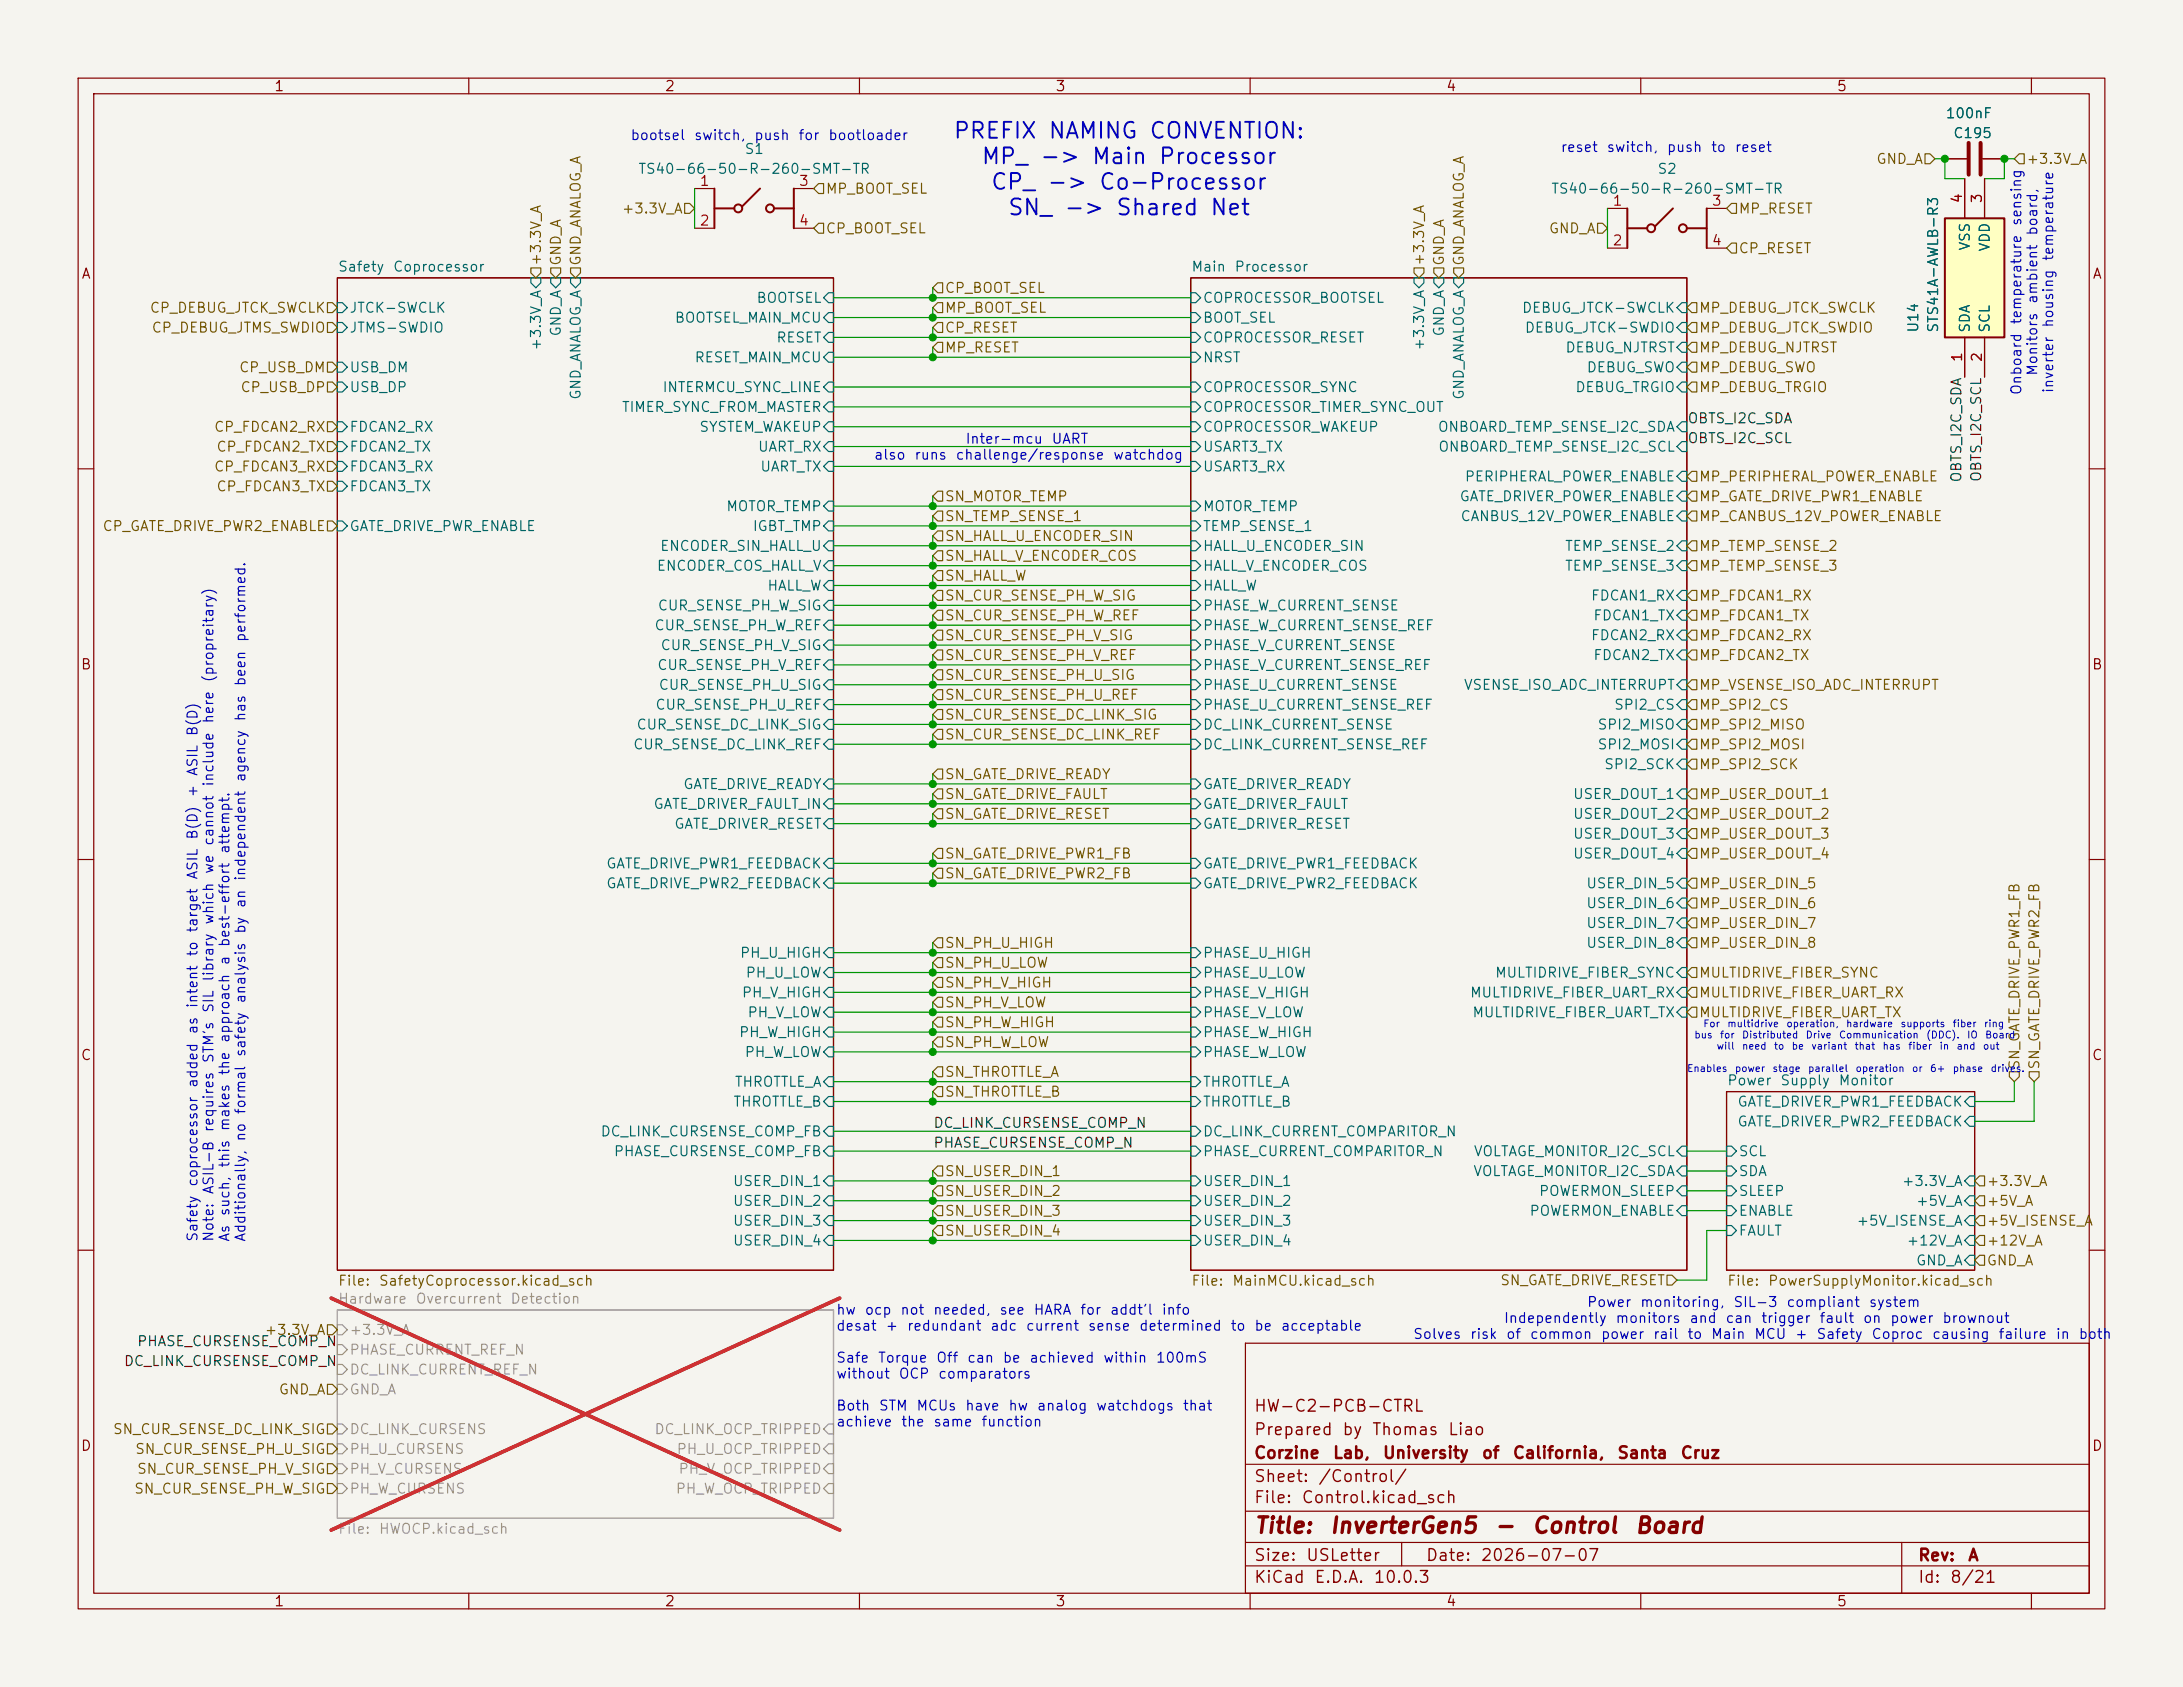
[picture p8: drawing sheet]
<svg xmlns="http://www.w3.org/2000/svg" width="279mm" height="216mm" viewBox="0 0 279 216" stroke-linecap="round" stroke-linejoin="round" font-family="sans-serif">
<defs><g id="words">
<g font-size="2" fill="#0000c2">
<text x="121.9" y="18.2">PREFIX NAMING CONVENTION:</text>
<text x="125.5" y="21.5">MP_ -&gt; Main Processor</text>
<text x="126.7" y="24.8">CP_ -&gt; Co-Processor</text>
<text x="128.9" y="28.1">SN_ -&gt; Shared Net</text>
</g>
<g font-size="2" fill="#840000">
<text x="160.4" y="196.7">Title:</text>
<text x="170.1" y="196.7">InverterGen5</text>
<text x="191.2" y="196.7">-</text>
<text x="196" y="196.7">Control</text>
<text x="209.1" y="196.7">Board</text>
</g>
<g font-size="1.5" fill="#840000">
<text x="160.4" y="184">Prepared</text>
<text x="160.4" y="181">HW-C2-PCB-CTRL</text>
<text x="171.7" y="184">by</text>
<text x="175.5" y="184">Thomas</text>
<text x="185.2" y="184">Liao</text>
<text x="160.4" y="190">Sheet:</text>
<text x="160.4" y="187">Corzine</text>
<text x="168.6" y="190">/Control/</text>
<text x="170.5" y="187">Lab,</text>
<text x="176.9" y="187">University</text>
<text x="189.6" y="187">of</text>
<text x="193.5" y="187">California,</text>
<text x="206.9" y="187">Santa</text>
<text x="215" y="187">Cruz</text>
<text x="160.4" y="192.7">File:</text>
<text x="166.5" y="192.7">Control.kicad_sch</text>
<text x="160.4" y="202.9">KiCad</text>
<text x="160.4" y="200.1">Size:</text>
<text x="167.1" y="200.1">USLetter</text>
<text x="168.1" y="202.9">E.D.A.</text>
<text x="175.7" y="202.9">10.0.3</text>
<text x="182.4" y="200.1">Date:</text>
<text x="189.4" y="200.1">2026-07-07</text>
<text x="245.4" y="200.1">Rev:</text>
<text x="245.4" y="202.9">Id:</text>
<text x="249.5" y="202.9">8/21</text>
<text x="251.8" y="200.1">A</text>
</g>
<g font-size="1.3" fill="#840000">
<text x="35" y="12">1</text>
<text x="85" y="12">2</text>
<text x="135" y="12">3</text>
<text x="185" y="12">4</text>
<text x="235" y="12">5</text>
<text x="10.3" y="36">A</text>
<text x="267.7" y="36">A</text>
<text x="10.3" y="86">B</text>
<text x="267.7" y="86">B</text>
<text x="10.3" y="136">C</text>
<text x="267.7" y="136">C</text>
<text x="10.3" y="186">D</text>
<text x="267.7" y="186">D</text>
<text x="35" y="205.9">1</text>
<text x="85" y="205.9">2</text>
<text x="135" y="205.9">3</text>
<text x="185" y="205.9">4</text>
<text x="235" y="205.9">5</text>
</g>
<g font-size="1.3" fill="#006464">
<text x="248.9" y="15.4">100nF</text>
<text x="249.9" y="18">C195</text>
<text x="81.6" y="22.6">TS40-66-50-R-260-SMT-TR</text>
<text x="95.2" y="20">S1</text>
<text x="212" y="22.6">S2</text>
<text x="198.4" y="25.1">TS40-66-50-R-260-SMT-TR</text>
<text x="43.2" y="35.1">Safety</text>
<text x="50.2" y="35.1">Coprocessor</text>
<text x="152.4" y="35.1">Main</text>
<text x="157.9" y="35.1">Processor</text>
<text x="252.4" y="32.2" transform="rotate(-90 252.4 32.2)">VSS</text>
<text x="255" y="32.3" transform="rotate(-90 255 32.3)">VDD</text>
<text x="44.6" y="40.3">JTCK-SWCLK</text>
<text x="86.3" y="41.6">BOOTSEL_MAIN_MCU</text>
<text x="96.7" y="39.1">BOOTSEL</text>
<text x="153.9" y="41.6">BOOT_SEL</text>
<text x="153.9" y="39.1">COPROCESSOR_BOOTSEL</text>
<text x="194.7" y="40.3">DEBUG_JTCK-SWCLK</text>
<text x="44.6" y="42.9">JTMS-SWDIO</text>
<text x="44.6" y="48">USB_DM</text>
<text x="69.6" y="45" transform="rotate(-90 69.6 45)">+3.3V_A</text>
<text x="72.1" y="43.2" transform="rotate(-90 72.1 43.2)">GND_A</text>
<text x="88.8" y="46.7">RESET_MAIN_MCU</text>
<text x="99.3" y="44.2">RESET</text>
<text x="153.9" y="46.7">NRST</text>
<text x="153.9" y="44.2">COPROCESSOR_RESET</text>
<text x="182.6" y="45" transform="rotate(-90 182.6 45)">+3.3V_A</text>
<text x="185.1" y="43.2" transform="rotate(-90 185.1 43.2)">GND_A</text>
<text x="195.1" y="42.9">DEBUG_JTCK-SWDIO</text>
<text x="200.3" y="45.4">DEBUG_NJTRST</text>
<text x="203" y="48">DEBUG_SWO</text>
<text x="245.8" y="42.7" transform="rotate(-90 245.8 42.7)">U14</text>
<text x="248.4" y="42.7" transform="rotate(-90 248.4 42.7)">STS41A-AWLB-R3</text>
<text x="252.4" y="42.7" transform="rotate(-90 252.4 42.7)">SDA</text>
<text x="255" y="42.7" transform="rotate(-90 255 42.7)">SCL</text>
<text x="44.6" y="50.5">USB_DP</text>
<text x="74.6" y="51.3" transform="rotate(-90 74.6 51.3)">GND_ANALOG_A</text>
<text x="79.5" y="53">TIMER_SYNC_FROM_MASTER</text>
<text x="84.7" y="50.5">INTERMCU_SYNC_LINE</text>
<text x="153.9" y="50.5">COPROCESSOR_SYNC</text>
<text x="153.9" y="53">COPROCESSOR_TIMER_SYNC_OUT</text>
<text x="187.7" y="51.3" transform="rotate(-90 187.7 51.3)">GND_ANALOG_A</text>
<text x="201.5" y="50.5">DEBUG_TRGIO</text>
<text x="44.6" y="55.6">FDCAN2_RX</text>
<text x="44.6" y="58.1">FDCAN2_TX</text>
<text x="89.4" y="55.6">SYSTEM_WAKEUP</text>
<text x="96.9" y="58.1">UART_RX</text>
<text x="153.9" y="58.1">USART3_TX</text>
<text x="153.9" y="55.6">COPROCESSOR_WAKEUP</text>
<text x="183.9" y="55.6">ONBOARD_TEMP_SENSE_I2C_SDA</text>
<text x="184" y="58.1">ONBOARD_TEMP_SENSE_I2C_SCL</text>
<text x="44.6" y="60.7">FDCAN3_RX</text>
<text x="44.6" y="63.2">FDCAN3_TX</text>
<text x="92.9" y="65.7">MOTOR_TEMP</text>
<text x="97.2" y="60.7">UART_TX</text>
<text x="153.9" y="65.7">MOTOR_TEMP</text>
<text x="153.9" y="60.7">USART3_RX</text>
<text x="186.7" y="64.5">GATE_DRIVER_POWER_ENABLE</text>
<text x="187.4" y="61.9">PERIPHERAL_POWER_ENABLE</text>
<text x="44.6" y="68.3">GATE_DRIVE_PWR_ENABLE</text>
<text x="84.4" y="70.8">ENCODER_SIN_HALL_U</text>
<text x="96.2" y="68.3">IGBT_TMP</text>
<text x="153.9" y="70.8">HALL_U_ENCODER_SIN</text>
<text x="153.9" y="68.3">TEMP_SENSE_1</text>
<text x="186.8" y="67">CANBUS_12V_POWER_ENABLE</text>
<text x="200.2" y="70.8">TEMP_SENSE_2</text>
<text x="84" y="73.4">ENCODER_COS_HALL_V</text>
<text x="98.1" y="75.9">HALL_W</text>
<text x="153.9" y="73.4">HALL_V_ENCODER_COS</text>
<text x="153.9" y="75.9">HALL_W</text>
<text x="200.2" y="73.4">TEMP_SENSE_3</text>
<text x="203.5" y="77.2">FDCAN1_RX</text>
<text x="83.7" y="81">CUR_SENSE_PH_W_REF</text>
<text x="84.1" y="78.4">CUR_SENSE_PH_W_SIG</text>
<text x="84.5" y="83.5">CUR_SENSE_PH_V_SIG</text>
<text x="153.9" y="83.5">PHASE_V_CURRENT_SENSE</text>
<text x="153.9" y="78.4">PHASE_W_CURRENT_SENSE</text>
<text x="153.9" y="81">PHASE_W_CURRENT_SENSE_REF</text>
<text x="203.5" y="82.3">FDCAN2_RX</text>
<text x="203.8" y="79.7">FDCAN1_TX</text>
<text x="84" y="86.1">CUR_SENSE_PH_V_REF</text>
<text x="84.2" y="88.6">CUR_SENSE_PH_U_SIG</text>
<text x="153.9" y="88.6">PHASE_U_CURRENT_SENSE</text>
<text x="153.9" y="86.1">PHASE_V_CURRENT_SENSE_REF</text>
<text x="187.3" y="88.6">VSENSE_ISO_ADC_INTERRUPT</text>
<text x="203.8" y="84.8">FDCAN2_TX</text>
<text x="81.4" y="93.7">CUR_SENSE_DC_LINK_SIG</text>
<text x="83.8" y="91.1">CUR_SENSE_PH_U_REF</text>
<text x="153.9" y="93.7">DC_LINK_CURRENT_SENSE</text>
<text x="153.9" y="91.1">PHASE_U_CURRENT_SENSE_REF</text>
<text x="204.4" y="93.7">SPI2_MISO</text>
<text x="206.5" y="91.1">SPI2_CS</text>
<text x="80.9" y="96.2">CUR_SENSE_DC_LINK_REF</text>
<text x="87.4" y="101.3">GATE_DRIVE_READY</text>
<text x="153.9" y="96.2">DC_LINK_CURRENT_SENSE_REF</text>
<text x="153.9" y="101.3">GATE_DRIVER_READY</text>
<text x="204.4" y="96.2">SPI2_MOSI</text>
<text x="205.2" y="98.8">SPI2_SCK</text>
<text x="83.5" y="103.8">GATE_DRIVER_FAULT_IN</text>
<text x="86.2" y="106.4">GATE_DRIVER_RESET</text>
<text x="153.9" y="103.8">GATE_DRIVER_FAULT</text>
<text x="153.9" y="106.4">GATE_DRIVER_RESET</text>
<text x="201.2" y="102.6">USER_DOUT_1</text>
<text x="201.2" y="105.1">USER_DOUT_2</text>
<text x="201.2" y="107.7">USER_DOUT_3</text>
<text x="77.5" y="111.5">GATE_DRIVE_PWR1_FEEDBACK</text>
<text x="153.9" y="111.5">GATE_DRIVE_PWR1_FEEDBACK</text>
<text x="201.2" y="110.2">USER_DOUT_4</text>
<text x="77.5" y="114">GATE_DRIVE_PWR2_FEEDBACK</text>
<text x="153.9" y="114">GATE_DRIVE_PWR2_FEEDBACK</text>
<text x="202.9" y="114">USER_DIN_5</text>
<text x="202.9" y="116.5">USER_DIN_6</text>
<text x="202.9" y="119.1">USER_DIN_7</text>
<text x="94.6" y="122.9">PH_U_HIGH</text>
<text x="95.3" y="125.4">PH_U_LOW</text>
<text x="153.9" y="122.9">PHASE_U_HIGH</text>
<text x="153.9" y="125.4">PHASE_U_LOW</text>
<text x="191.3" y="125.4">MULTIDRIVE_FIBER_SYNC</text>
<text x="202.9" y="121.6">USER_DIN_8</text>
<text x="94.9" y="128">PH_V_HIGH</text>
<text x="95.6" y="130.5">PH_V_LOW</text>
<text x="153.9" y="128">PHASE_V_HIGH</text>
<text x="153.9" y="130.5">PHASE_V_LOW</text>
<text x="188.1" y="128">MULTIDRIVE_FIBER_UART_RX</text>
<text x="188.4" y="130.5">MULTIDRIVE_FIBER_UART_TX</text>
<text x="94.5" y="133.1">PH_W_HIGH</text>
<text x="95.2" y="135.6">PH_W_LOW</text>
<text x="153.9" y="133.1">PHASE_W_HIGH</text>
<text x="153.9" y="135.6">PHASE_W_LOW</text>
<text x="93.8" y="141.9">THROTTLE_B</text>
<text x="93.9" y="139.4">THROTTLE_A</text>
<text x="153.9" y="139.4">THROTTLE_A</text>
<text x="153.9" y="141.9">THROTTLE_B</text>
<text x="221" y="139.2">Power</text>
<text x="222.3" y="141.9">GATE_DRIVER_PWR1_FEEDBACK</text>
<text x="227.8" y="139.2">Supply</text>
<text x="235.2" y="139.2">Monitor</text>
<text x="76.8" y="145.8">DC_LINK_CURSENSE_COMP_FB</text>
<text x="78.5" y="148.3">PHASE_CURSENSE_COMP_FB</text>
<text x="153.9" y="145.8">DC_LINK_CURRENT_COMPARITOR_N</text>
<text x="153.9" y="148.3">PHASE_CURRENT_COMPARITOR_N</text>
<text x="188.5" y="148.3">VOLTAGE_MONITOR_I2C_SCL</text>
<text x="222.3" y="144.5">GATE_DRIVER_PWR2_FEEDBACK</text>
<text x="222.4" y="148.3">SCL</text>
<text x="93.7" y="152.1">USER_DIN_1</text>
<text x="93.7" y="154.6">USER_DIN_2</text>
<text x="153.9" y="152.1">USER_DIN_1</text>
<text x="153.9" y="154.6">USER_DIN_2</text>
<text x="188.5" y="150.8">VOLTAGE_MONITOR_I2C_SDA</text>
<text x="195.7" y="155.9">POWERMON_ENABLE</text>
<text x="196.9" y="153.4">POWERMON_SLEEP</text>
<text x="222.4" y="155.9">ENABLE</text>
<text x="222.4" y="150.8">SDA</text>
<text x="222.4" y="153.4">SLEEP</text>
<text x="243.3" y="152.1">+3.3V_A</text>
<text x="245.1" y="154.6">+5V_A</text>
<text x="93.7" y="157.2">USER_DIN_3</text>
<text x="93.7" y="159.7">USER_DIN_4</text>
<text x="153.9" y="157.2">USER_DIN_3</text>
<text x="153.9" y="159.7">USER_DIN_4</text>
<text x="222.4" y="158.5">FAULT</text>
<text x="237.5" y="157.2">+5V_ISENSE_A</text>
<text x="243.9" y="159.7">+12V_A</text>
<text x="245.1" y="162.3">GND_A</text>
</g>
<g font-size="1.3" fill="#0000c2">
<text x="80.6" y="18.2">bootsel</text>
<text x="88.7" y="18.2">switch,</text>
<text x="96.4" y="18.2">push</text>
<text x="102.1" y="18.2">for</text>
<text x="105.9" y="18.2">bootloader</text>
<text x="199.7" y="19.8">reset</text>
<text x="205.5" y="19.8">switch,</text>
<text x="213.2" y="19.8">push</text>
<text x="218.9" y="19.8">to</text>
<text x="221.9" y="19.8">reset</text>
<text x="259" y="29" transform="rotate(-90 259 29)">sensing</text>
<text x="261.1" y="30.2" transform="rotate(-90 261.1 30.2)">board,</text>
<text x="263.1" y="33.5" transform="rotate(-90 263.1 33.5)">temperature</text>
<text x="259" y="41.6" transform="rotate(-90 259 41.6)">temperature</text>
<text x="261.1" y="39" transform="rotate(-90 261.1 39)">ambient</text>
<text x="263.1" y="42" transform="rotate(-90 263.1 42)">housing</text>
<text x="259" y="50.6" transform="rotate(-90 259 50.6)">Onboard</text>
<text x="261.1" y="48.2" transform="rotate(-90 261.1 48.2)">Monitors</text>
<text x="263.1" y="50.4" transform="rotate(-90 263.1 50.4)">inverter</text>
<text x="111.8" y="59.1">also</text>
<text x="116.9" y="59.1">runs</text>
<text x="122.2" y="59.1">challenge/response</text>
<text x="123.5" y="57.1">Inter-mcu</text>
<text x="134.5" y="57.1">UART</text>
<text x="142.4" y="59.1">watchdog</text>
<text x="31.7" y="82.3" transform="rotate(-90 31.7 82.3)">performed.</text>
<text x="27.6" y="87.4" transform="rotate(-90 27.6 87.4)">(propreitary)</text>
<text x="31.7" y="87.9" transform="rotate(-90 31.7 87.9)">been</text>
<text x="25.6" y="94.3" transform="rotate(-90 25.6 94.3)">B(D)</text>
<text x="27.6" y="92.7" transform="rotate(-90 27.6 92.7)">here</text>
<text x="31.7" y="92.4" transform="rotate(-90 31.7 92.4)">has</text>
<text x="25.6" y="99.4" transform="rotate(-90 25.6 99.4)">ASIL</text>
<text x="27.6" y="100.8" transform="rotate(-90 27.6 100.8)">include</text>
<text x="31.7" y="100.2" transform="rotate(-90 31.7 100.2)">agency</text>
<text x="25.6" y="107.6" transform="rotate(-90 25.6 107.6)">B(D)</text>
<text x="25.6" y="102.1" transform="rotate(-90 25.6 102.1)">+</text>
<text x="25.6" y="112.7" transform="rotate(-90 25.6 112.7)">ASIL</text>
<text x="27.6" y="111.9" transform="rotate(-90 27.6 111.9)">we</text>
<text x="27.6" y="108.3" transform="rotate(-90 27.6 108.3)">cannot</text>
<text x="29.7" y="109.4" transform="rotate(-90 29.7 109.4)">attempt.</text>
<text x="31.7" y="112.8" transform="rotate(-90 31.7 112.8)">independent</text>
<text x="25.6" y="119.4" transform="rotate(-90 25.6 119.4)">target</text>
<text x="27.6" y="118.4" transform="rotate(-90 27.6 118.4)">which</text>
<text x="31.7" y="119.6" transform="rotate(-90 31.7 119.6)">by</text>
<text x="31.7" y="116.3" transform="rotate(-90 31.7 116.3)">an</text>
<text x="25.6" y="122.5" transform="rotate(-90 25.6 122.5)">to</text>
<text x="27.6" y="125.7" transform="rotate(-90 27.6 125.7)">library</text>
<text x="29.7" y="123.6" transform="rotate(-90 29.7 123.6)">a</text>
<text x="29.7" y="121.3" transform="rotate(-90 29.7 121.3)">best-effort</text>
<text x="25.6" y="129.1" transform="rotate(-90 25.6 129.1)">intent</text>
<text x="27.6" y="129.7" transform="rotate(-90 27.6 129.7)">SIL</text>
<text x="31.7" y="128.5" transform="rotate(-90 31.7 128.5)">analysis</text>
<text x="25.6" y="132.5" transform="rotate(-90 25.6 132.5)">as</text>
<text x="27.6" y="136.1" transform="rotate(-90 27.6 136.1)">STM's</text>
<text x="29.7" y="137.7" transform="rotate(-90 29.7 137.7)">the</text>
<text x="29.7" y="133.6" transform="rotate(-90 29.7 133.6)">approach</text>
<text x="31.7" y="135.4" transform="rotate(-90 31.7 135.4)">safety</text>
<text x="25.6" y="139.3" transform="rotate(-90 25.6 139.3)">added</text>
<text x="31.7" y="142.7" transform="rotate(-90 31.7 142.7)">formal</text>
<text x="27.6" y="145" transform="rotate(-90 27.6 145)">requires</text>
<text x="29.7" y="149.5" transform="rotate(-90 29.7 149.5)">this</text>
<text x="29.7" y="144.9" transform="rotate(-90 29.7 144.9)">makes</text>
<text x="31.7" y="146.2" transform="rotate(-90 31.7 146.2)">no</text>
<text x="25.6" y="152" transform="rotate(-90 25.6 152)">coprocessor</text>
<text x="27.6" y="152.9" transform="rotate(-90 27.6 152.9)">ASIL-B</text>
<text x="29.7" y="155.7" transform="rotate(-90 29.7 155.7)">such,</text>
<text x="25.6" y="159" transform="rotate(-90 25.6 159)">Safety</text>
<text x="27.6" y="159" transform="rotate(-90 27.6 159)">Note:</text>
<text x="29.7" y="159" transform="rotate(-90 29.7 159)">As</text>
<text x="31.7" y="159" transform="rotate(-90 31.7 159)">Additionally,</text>
<text x="203" y="167.6">Power</text>
<text x="209.8" y="167.6">monitoring,</text>
<text x="221.8" y="167.6">SIL-3</text>
<text x="228.6" y="167.6">compliant</text>
<text x="239.1" y="167.6">system</text>
<text x="106.9" y="168.6">hw</text>
<text x="106.9" y="170.6">desat</text>
<text x="110.6" y="168.6">ocp</text>
<text x="113.2" y="170.6">+</text>
<text x="115.1" y="168.6">not</text>
<text x="116" y="170.6">redundant</text>
<text x="119.3" y="168.6">needed,</text>
<text x="126.7" y="170.6">adc</text>
<text x="127.8" y="168.6">see</text>
<text x="131.2" y="170.6">current</text>
<text x="132.2" y="168.6">HARA</text>
<text x="138.1" y="168.6">for</text>
<text x="139.2" y="170.6">sense</text>
<text x="142" y="168.6">addt'l</text>
<text x="145.7" y="170.6">determined</text>
<text x="148.6" y="168.6">info</text>
<text x="157.4" y="170.6">to</text>
<text x="160.4" y="170.6">be</text>
<text x="163.9" y="170.6">acceptable</text>
<text x="180.8" y="171.7">Solves</text>
<text x="188.1" y="171.7">risk</text>
<text x="192.4" y="169.6">Independently</text>
<text x="192.7" y="171.7">of</text>
<text x="195.7" y="171.7">common</text>
<text x="204.8" y="171.7">power</text>
<text x="206.7" y="169.6">monitors</text>
<text x="211.5" y="171.7">rail</text>
<text x="215.9" y="171.7">to</text>
<text x="216.1" y="169.6">and</text>
<text x="218.9" y="171.7">Main</text>
<text x="220.8" y="169.6">can</text>
<text x="224.4" y="171.7">MCU</text>
<text x="225.3" y="169.6">trigger</text>
<text x="229.7" y="171.7">+</text>
<text x="232.4" y="171.7">Safety</text>
<text x="232.8" y="169.6">fault</text>
<text x="238.4" y="169.6">on</text>
<text x="239.4" y="171.7">Coproc</text>
<text x="241.8" y="169.6">power</text>
<text x="247.2" y="171.7">causing</text>
<text x="248.5" y="169.6">brownout</text>
<text x="255.7" y="171.7">failure</text>
<text x="263" y="171.7">in</text>
<text x="266" y="171.7">both</text>
<text x="106.9" y="174.7">Safe</text>
<text x="106.9" y="176.7">without</text>
<text x="112.3" y="174.7">Torque</text>
<text x="114.9" y="176.7">OCP</text>
<text x="119.7" y="174.7">Off</text>
<text x="120" y="176.7">comparators</text>
<text x="123.7" y="174.7">can</text>
<text x="128.2" y="174.7">be</text>
<text x="131.7" y="174.7">achieved</text>
<text x="141.1" y="174.7">within</text>
<text x="147.8" y="174.7">100mS</text>
<text x="106.9" y="180.8">Both</text>
<text x="106.9" y="182.9">achieve</text>
<text x="112.4" y="180.8">STM</text>
<text x="115.2" y="182.9">the</text>
<text x="117.2" y="180.8">MCUs</text>
<text x="119.4" y="182.9">same</text>
<text x="123.4" y="180.8">have</text>
<text x="125.5" y="182.9">function</text>
<text x="129" y="180.8">hw</text>
<text x="132.6" y="180.8">analog</text>
<text x="140.2" y="180.8">watchdogs</text>
<text x="151.3" y="180.8">that</text>
</g>
<g font-size="1.3" fill="#725600">
<text x="240.1" y="21.3">GND_A</text>
<text x="259.3" y="21.3">+3.3V_A</text>
<text x="79.5" y="27.6">+3.3V_A</text>
<text x="105.6" y="25.1">MP_BOOT_SEL</text>
<text x="222.4" y="27.6">MP_RESET</text>
<text x="69.6" y="34.1" transform="rotate(-90 69.6 34.1)">+3.3V_A</text>
<text x="72.1" y="34.1" transform="rotate(-90 72.1 34.1)">GND_A</text>
<text x="74.6" y="34.1" transform="rotate(-90 74.6 34.1)">GND_ANALOG_A</text>
<text x="105.6" y="30.2">CP_BOOT_SEL</text>
<text x="182.6" y="34.1" transform="rotate(-90 182.6 34.1)">+3.3V_A</text>
<text x="185.1" y="34.1" transform="rotate(-90 185.1 34.1)">GND_A</text>
<text x="187.7" y="34.1" transform="rotate(-90 187.7 34.1)">GND_ANALOG_A</text>
<text x="198.1" y="30.2">GND_A</text>
<text x="222.4" y="32.7">CP_RESET</text>
<text x="19.1" y="40.3">CP_DEBUG_JTCK_SWCLK</text>
<text x="120.8" y="40.3">MP_BOOT_SEL</text>
<text x="120.8" y="37.8">CP_BOOT_SEL</text>
<text x="217.4" y="40.3">MP_DEBUG_JTCK_SWCLK</text>
<text x="19.3" y="42.9">CP_DEBUG_JTMS_SWDIO</text>
<text x="30.5" y="48">CP_USB_DM</text>
<text x="120.8" y="45.4">MP_RESET</text>
<text x="120.8" y="42.9">CP_RESET</text>
<text x="217.4" y="48">MP_DEBUG_SWO</text>
<text x="217.4" y="45.4">MP_DEBUG_NJTRST</text>
<text x="217.4" y="42.9">MP_DEBUG_JTCK_SWDIO</text>
<text x="30.7" y="50.5">CP_USB_DP</text>
<text x="217.4" y="50.5">MP_DEBUG_TRGIO</text>
<text x="27.3" y="55.6">CP_FDCAN2_RX</text>
<text x="27.6" y="58.1">CP_FDCAN2_TX</text>
<text x="27.3" y="60.7">CP_FDCAN3_RX</text>
<text x="27.6" y="63.2">CP_FDCAN3_TX</text>
<text x="120.8" y="64.5">SN_MOTOR_TEMP</text>
<text x="217.4" y="64.5">MP_GATE_DRIVE_PWR1_ENABLE</text>
<text x="217.4" y="61.9">MP_PERIPHERAL_POWER_ENABLE</text>
<text x="13" y="68.3">CP_GATE_DRIVE_PWR2_ENABLE</text>
<text x="120.8" y="69.6">SN_HALL_U_ENCODER_SIN</text>
<text x="120.8" y="67">SN_TEMP_SENSE_1</text>
<text x="217.4" y="70.8">MP_TEMP_SENSE_2</text>
<text x="217.4" y="67">MP_CANBUS_12V_POWER_ENABLE</text>
<text x="120.8" y="74.6">SN_HALL_W</text>
<text x="120.8" y="77.2">SN_CUR_SENSE_PH_W_SIG</text>
<text x="120.8" y="72.1">SN_HALL_V_ENCODER_COS</text>
<text x="217.4" y="73.4">MP_TEMP_SENSE_3</text>
<text x="217.4" y="77.2">MP_FDCAN1_RX</text>
<text x="120.8" y="82.3">SN_CUR_SENSE_PH_V_SIG</text>
<text x="120.8" y="79.7">SN_CUR_SENSE_PH_W_REF</text>
<text x="217.4" y="79.7">MP_FDCAN1_TX</text>
<text x="217.4" y="82.3">MP_FDCAN2_RX</text>
<text x="120.8" y="89.9">SN_CUR_SENSE_PH_U_REF</text>
<text x="120.8" y="84.8">SN_CUR_SENSE_PH_V_REF</text>
<text x="120.8" y="87.3">SN_CUR_SENSE_PH_U_SIG</text>
<text x="217.4" y="84.8">MP_FDCAN2_TX</text>
<text x="217.4" y="88.6">MP_VSENSE_ISO_ADC_INTERRUPT</text>
<text x="120.8" y="92.4">SN_CUR_SENSE_DC_LINK_SIG</text>
<text x="120.8" y="95">SN_CUR_SENSE_DC_LINK_REF</text>
<text x="217.4" y="93.7">MP_SPI2_MISO</text>
<text x="217.4" y="91.1">MP_SPI2_CS</text>
<text x="120.8" y="100">SN_GATE_DRIVE_READY</text>
<text x="217.4" y="98.8">MP_SPI2_SCK</text>
<text x="217.4" y="96.2">MP_SPI2_MOSI</text>
<text x="120.8" y="102.6">SN_GATE_DRIVE_FAULT</text>
<text x="120.8" y="105.1">SN_GATE_DRIVE_RESET</text>
<text x="217.4" y="105.1">MP_USER_DOUT_2</text>
<text x="217.4" y="102.6">MP_USER_DOUT_1</text>
<text x="217.4" y="107.7">MP_USER_DOUT_3</text>
<text x="120.8" y="112.7">SN_GATE_DRIVE_PWR2_FB</text>
<text x="120.8" y="110.2">SN_GATE_DRIVE_PWR1_FB</text>
<text x="217.4" y="110.2">MP_USER_DOUT_4</text>
<text x="217.4" y="119.1">MP_USER_DIN_7</text>
<text x="217.4" y="114">MP_USER_DIN_5</text>
<text x="217.4" y="116.5">MP_USER_DIN_6</text>
<text x="120.8" y="121.6">SN_PH_U_HIGH</text>
<text x="120.8" y="124.2">SN_PH_U_LOW</text>
<text x="217.4" y="125.4">MULTIDRIVE_FIBER_SYNC</text>
<text x="217.4" y="121.6">MP_USER_DIN_8</text>
<text x="120.8" y="129.2">SN_PH_V_LOW</text>
<text x="120.8" y="126.7">SN_PH_V_HIGH</text>
<text x="120.8" y="131.8">SN_PH_W_HIGH</text>
<text x="217.4" y="130.5">MULTIDRIVE_FIBER_UART_TX</text>
<text x="217.4" y="128">MULTIDRIVE_FIBER_UART_RX</text>
<text x="120.8" y="134.3">SN_PH_W_LOW</text>
<text x="258.8" y="137" transform="rotate(-90 258.8 137)">SN_GATE_DRIVE_PWR1_FB</text>
<text x="261.3" y="137" transform="rotate(-90 261.3 137)">SN_GATE_DRIVE_PWR2_FB</text>
<text x="120.8" y="140.7">SN_THROTTLE_B</text>
<text x="120.8" y="138.1">SN_THROTTLE_A</text>
<text x="120.8" y="150.8">SN_USER_DIN_1</text>
<text x="120.8" y="153.4">SN_USER_DIN_2</text>
<text x="120.8" y="155.9">SN_USER_DIN_3</text>
<text x="254.2" y="152.1">+3.3V_A</text>
<text x="254.2" y="154.6">+5V_A</text>
<text x="120.8" y="158.5">SN_USER_DIN_4</text>
<text x="254.2" y="157.2">+5V_ISENSE_A</text>
<text x="254.2" y="159.7">+12V_A</text>
<text x="43.2" y="164.9">File:</text>
<text x="48.4" y="164.9">SafetyCoprocessor.kicad_sch</text>
<text x="152.4" y="164.9">File:</text>
<text x="157.6" y="164.9">MainMCU.kicad_sch</text>
<text x="191.9" y="164.8">SN_GATE_DRIVE_RESET</text>
<text x="221" y="164.9">File:</text>
<text x="226.2" y="164.9">PowerSupplyMonitor.kicad_sch</text>
<text x="254.2" y="162.3">GND_A</text>
<text x="33.8" y="171.2">+3.3V_A</text>
<text x="35.6" y="178.8">GND_A</text>
<text x="14.4" y="183.9">SN_CUR_SENSE_DC_LINK_SIG</text>
<text x="17.1" y="191.5">SN_CUR_SENSE_PH_W_SIG</text>
<text x="17.2" y="186.4">SN_CUR_SENSE_PH_U_SIG</text>
<text x="17.4" y="188.9">SN_CUR_SENSE_PH_V_SIG</text>
</g>
<g font-size="1.3" fill="#a90000">
<text x="89.5" y="24.1">1</text>
<text x="89.5" y="29.2">2</text>
<text x="102.2" y="24.1">3</text>
<text x="102.2" y="29.2">4</text>
<text x="206.3" y="26.6">1</text>
<text x="219" y="26.6">3</text>
<text x="251.4" y="26.1" transform="rotate(-90 251.4 26.1)">4</text>
<text x="254" y="26.1" transform="rotate(-90 254 26.1)">3</text>
<text x="206.3" y="31.7">2</text>
<text x="219" y="31.7">4</text>
<text x="251.4" y="46.4" transform="rotate(-90 251.4 46.4)">1</text>
<text x="254" y="46.4" transform="rotate(-90 254 46.4)">2</text>
</g>
<g font-size="1.3" fill="#0f0f0f">
<text x="215.9" y="57">OBTS_I2C_SCL</text>
<text x="215.9" y="54.5">OBTS_I2C_SDA</text>
<text x="251.3" y="61.8" transform="rotate(-90 251.3 61.8)">OBTS_I2C_SDA</text>
<text x="253.9" y="61.8" transform="rotate(-90 253.9 61.8)">OBTS_I2C_SCL</text>
<text x="119.4" y="147.2">PHASE_CURSENSE_COMP_N</text>
<text x="119.4" y="144.7">DC_LINK_CURSENSE_COMP_N</text>
<text x="17.5" y="172.6">PHASE_CURSENSE_COMP_N</text>
<text x="15.8" y="175.1">DC_LINK_CURSENSE_COMP_N</text>
</g>
<g font-size="1.3" fill="#939391">
<text x="43.2" y="167.2">Hardware</text>
<text x="53.1" y="167.2">Overcurrent</text>
<text x="65.2" y="167.2">Detection</text>
<text x="44.6" y="171.2">+3.3V_A</text>
<text x="44.6" y="173.7">PHASE_CURRENT_REF_N</text>
<text x="44.6" y="176.2">DC_LINK_CURRENT_REF_N</text>
<text x="44.6" y="178.8">GND_A</text>
<text x="44.6" y="183.9">DC_LINK_CURSENS</text>
<text x="83.7" y="183.9">DC_LINK_OCP_TRIPPED</text>
<text x="44.6" y="186.4">PH_U_CURSENS</text>
<text x="44.6" y="188.9">PH_V_CURSENS</text>
<text x="44.6" y="191.5">PH_W_CURSENS</text>
<text x="86.4" y="191.5">PH_W_OCP_TRIPPED</text>
<text x="86.5" y="186.4">PH_U_OCP_TRIPPED</text>
<text x="86.8" y="188.9">PH_V_OCP_TRIPPED</text>
</g>
<g font-size="1.3" fill="#979694">
<text x="43.2" y="196.6">File:</text>
<text x="48.4" y="196.6">HWOCP.kicad_sch</text>
</g>
<g font-size=".9" fill="#0000c2">
<text x="217.9" y="131.7">For</text>
<text x="221" y="131.7">multidrive</text>
<text x="228.6" y="131.7">operation,</text>
<text x="236.2" y="131.7">hardware</text>
<text x="243.2" y="131.7">supports</text>
<text x="249.8" y="131.7">fiber</text>
<text x="253.8" y="131.7">ring</text>
<text x="215.8" y="137.4">Enables</text>
<text x="216.8" y="133.1">bus</text>
<text x="219.6" y="134.5">will</text>
<text x="220.1" y="133.1">for</text>
<text x="222" y="137.4">power</text>
<text x="222.9" y="134.5">need</text>
<text x="222.9" y="133.1">Distributed</text>
<text x="226.8" y="137.4">stage</text>
<text x="227" y="134.5">to</text>
<text x="229.2" y="134.5">be</text>
<text x="231" y="133.1">Drive</text>
<text x="231.3" y="137.4">parallel</text>
<text x="231.8" y="134.5">variant</text>
<text x="235.3" y="133.1">Communication</text>
<text x="237.3" y="134.5">that</text>
<text x="237.4" y="137.4">operation</text>
<text x="240.9" y="134.5">has</text>
<text x="244.2" y="134.5">fiber</text>
<text x="244.6" y="137.4">or</text>
<text x="246.5" y="133.1">(DDC).</text>
<text x="246.9" y="137.4">6+</text>
<text x="248.2" y="134.5">in</text>
<text x="249.8" y="137.4">phase</text>
<text x="250.3" y="134.5">and</text>
<text x="251.7" y="133.1">IO</text>
<text x="253.7" y="134.5">out</text>
<text x="254" y="133.1">Board</text>
<text x="254.7" y="137.4">drives.</text>
</g>
</g></defs>
<path d="M0 0h279.4v215.9h-279.4z" fill="#f5f4ef" stroke="#f5f4ef" stroke-width=".13"/>
<g fill="none" stroke="#840000" stroke-width=".15">
<path d="M10 10h259.4v195.9h-259.4zM12 12h255.4v191.9h-255.4zM60 10v2M110 10v2M160 10v2M210 10v2M260 10v2M43.2 35.6h63.5v127h-63.5zM88.9 24.1h2.5M88.9 29.2h2.5M101.6 24.1h2.5M101.6 29.2h2.5"/>
<path d="M152.4 35.6h63.5v127h-63.5zM205.7 26.7h2.6M205.7 31.8h2.6M218.4 26.7h2.6M218.4 31.8h2.6M248.9 20.3h2.8M253.7 20.3h2.8M10 60h2M267.4 60h2M10 110h2M267.4 110h2M221 139.7h31.7v22.9h-31.7z"/>
<path d="M10 160h2M159.4 171.9h108v32h-108zM267.4 160h2M159.4 197.4h108M159.4 193.4h108M159.4 187.4h108M179.4 197.4v3M243.4 197.4v6.5M60 203.9v2M110 203.9v2M159.4 200.4h108M160 203.9v2"/>
<path d="M210 203.9v2M260 203.9v2"/>
</g>
<path d="M43.2 167.6h63.5v26.7h-63.5z" fill="none" stroke="#a1a1a1" stroke-width=".15"/>
<path d="M42.4 166.1l65.1 29.7M107.5 166.1l-65.1 29.7" fill="none" stroke="#e12e31" stroke-width=".46"/>
<g fill="none" stroke="#006464" stroke-width=".15">
<path d="M43.2 38.7h.6l.6 .7-.6 .6h-.6zM67.9 35.6h1.3v.6l-.6 .6-.7-.6zM70.5 35.6h1.3v.6l-.7 .6-.6-.6zM73 35.6h1.3v.6l-.6 .6-.7-.6zM106 37.5h.7v1.2h-.7l-.6-.6zM152.4 37.5h.6l.7 .6-.7 .6h-.6zM181 35.6h1.2v.6l-.6 .6-.6-.6zM183.5 35.6h1.3v.6l-.7 .6-.6-.6zM186.1 35.6h1.2v.6l-.6 .6-.6-.6zM215.3 38.7h.6v1.3h-.6l-.7-.6zM43.2 54h.6l.6 .6-.6 .6h-.6zM43.2 56.5h.6l.6 .7-.6 .6h-.6z"/>
<path d="M43.2 59.1h.6l.6 .6-.6 .6h-.6zM43.2 41.3h.6l.6 .6-.6 .6h-.6zM43.2 46.4h.6l.6 .6-.6 .6h-.6zM43.2 48.9h.6l.6 .6-.6 .7h-.6zM106 40h.7v1.3h-.7l-.6-.7zM106 48.9h.7v1.3h-.7l-.6-.7zM106 42.5h.7v1.3h-.7l-.6-.6zM106 45.1h.7v1.3h-.7l-.6-.7zM106 54h.7v1.2h-.7l-.6-.6zM106 51.4h.7v1.3h-.7l-.6-.6zM106 56.5h.7v1.3h-.7l-.6-.6zM106 59.1h.7v1.2h-.7l-.6-.6z"/>
<path d="M152.4 40h.6l.7 .6-.7 .7h-.6zM152.4 45.1h.6l.7 .6-.7 .7h-.6zM152.4 59.1h.6l.7 .6-.7 .6h-.6zM152.4 56.5h.6l.7 .7-.7 .6h-.6zM152.4 42.5h.6l.7 .7-.7 .6h-.6zM152.4 54h.6l.7 .6-.7 .6h-.6zM152.4 48.9h.6l.7 .6-.7 .7h-.6zM152.4 51.4h.6l.7 .7-.7 .6h-.6zM215.3 41.3h.6v1.2h-.6l-.7-.6zM215.3 43.8h.6v1.3h-.6l-.7-.6zM215.3 46.4h.6v1.2h-.6l-.7-.6zM215.3 48.9h.6v1.3h-.6l-.7-.7z"/>
<path d="M215.3 56.5h.6v1.3h-.6l-.7-.6zM215.3 54h.6v1.2h-.6l-.7-.6zM43.2 61.6h.6l.6 .6-.6 .7h-.6zM43.2 66.7h.6l.6 .6-.6 .6h-.6zM106 79.4h.7v1.2h-.7l-.6-.6zM106 76.8h.7v1.3h-.7l-.6-.6zM106 71.8h.7v1.2h-.7l-.6-.6zM106 69.2h.7v1.3h-.7l-.6-.6zM106 74.3h.7v1.3h-.7l-.6-.7zM106 66.7h.7v1.2h-.7l-.6-.6zM106 64.1h.7v1.3h-.7l-.6-.6zM152.4 69.2h.6l.7 .7-.7 .6h-.6z"/>
<path d="M152.4 71.8h.6l.7 .6-.7 .6h-.6zM152.4 74.3h.6l.7 .6-.7 .7h-.6zM152.4 64.1h.6l.7 .7-.7 .6h-.6zM152.4 76.8h.6l.7 .7-.7 .6h-.6zM152.4 79.4h.6l.7 .6-.7 .6h-.6zM152.4 66.7h.6l.7 .6-.7 .6h-.6zM215.3 65.4h.6v1.3h-.6l-.7-.7zM215.3 75.6h.6v1.2h-.6l-.7-.6zM215.3 78.1h.6v1.3h-.6l-.7-.7zM215.3 62.9h.6v1.2h-.6l-.7-.6zM215.3 60.3h.6v1.3h-.6l-.7-.6zM215.3 69.2h.6v1.3h-.6l-.7-.6z"/>
<path d="M215.3 71.8h.6v1.2h-.6l-.7-.6zM106 94.6h.7v1.3h-.7l-.6-.6zM106 92.1h.7v1.2h-.7l-.6-.6zM106 89.5h.7v1.3h-.7l-.6-.6zM106 87h.7v1.3h-.7l-.6-.7zM106 84.5h.7v1.2h-.7l-.6-.6zM106 81.9h.7v1.3h-.7l-.6-.6zM106 99.7h.7v1.3h-.7l-.6-.7zM152.4 92.1h.6l.7 .6-.7 .6h-.6zM152.4 94.6h.6l.7 .7-.7 .6h-.6zM152.4 99.7h.6l.7 .6-.7 .7h-.6zM152.4 87h.6l.7 .6-.7 .7h-.6z"/>
<path d="M152.4 89.5h.6l.7 .7-.7 .6h-.6zM152.4 81.9h.6l.7 .7-.7 .6h-.6zM152.4 84.5h.6l.7 .6-.7 .6h-.6zM215.3 80.6h.6v1.3h-.6l-.7-.6zM215.3 83.2h.6v1.3h-.6l-.7-.7zM215.3 92.1h.6v1.2h-.6l-.7-.6zM215.3 94.6h.6v1.3h-.6l-.7-.6zM215.3 97.2h.6v1.2h-.6l-.7-.6zM215.3 87h.6v1.3h-.6l-.7-.7zM215.3 89.5h.6v1.3h-.6l-.7-.6zM106 102.2h.7v1.3h-.7l-.6-.6zM106 104.8h.7v1.2h-.7l-.6-.6z"/>
<path d="M106 109.9h.7v1.2h-.7l-.6-.6zM106 112.4h.7v1.3h-.7l-.6-.7zM152.4 102.2h.6l.7 .7-.7 .6h-.6zM152.4 104.8h.6l.7 .6-.7 .6h-.6zM152.4 109.9h.6l.7 .6-.7 .6h-.6zM152.4 112.4h.6l.7 .6-.7 .7h-.6zM215.3 112.4h.6v1.3h-.6l-.7-.7zM215.3 114.9h.6v1.3h-.6l-.7-.6zM215.3 117.5h.6v1.2h-.6l-.7-.6zM215.3 101h.6v1.2h-.6l-.7-.6zM215.3 103.5h.6v1.3h-.6l-.7-.7zM215.3 106h.6v1.3h-.6l-.7-.6z"/>
<path d="M215.3 108.6h.6v1.3h-.6l-.7-.7zM106 121.3h.7v1.3h-.7l-.6-.7zM106 123.8h.7v1.3h-.7l-.6-.6zM106 126.4h.7v1.2h-.7l-.6-.6zM106 128.9h.7v1.3h-.7l-.6-.7zM106 131.4h.7v1.3h-.7l-.6-.6zM106 134h.7v1.3h-.7l-.6-.7zM106 137.8h.7v1.3h-.7l-.6-.7zM152.4 121.3h.6l.7 .6-.7 .7h-.6zM152.4 123.8h.6l.7 .7-.7 .6h-.6zM152.4 126.4h.6l.7 .6-.7 .6h-.6zM152.4 128.9h.6l.7 .6-.7 .7h-.6z"/>
<path d="M152.4 131.4h.6l.7 .7-.7 .6h-.6zM152.4 134h.6l.7 .6-.7 .7h-.6zM152.4 137.8h.6l.7 .6-.7 .7h-.6zM215.3 120h.6v1.3h-.6l-.7-.6zM215.3 123.8h.6v1.3h-.6l-.7-.6zM215.3 126.4h.6v1.2h-.6l-.7-.6zM215.3 128.9h.6v1.3h-.6l-.7-.7zM106 140.3h.7v1.3h-.7l-.6-.6zM106 150.5h.7v1.3h-.7l-.6-.7zM106 153h.7v1.3h-.7l-.6-.6zM106 155.6h.7v1.2h-.7l-.6-.6zM106 158.1h.7v1.3h-.7l-.6-.6z"/>
<path d="M106 144.1h.7v1.3h-.7l-.6-.6zM106 146.7h.7v1.3h-.7l-.6-.7zM152.4 140.3h.6l.7 .7-.7 .6h-.6zM152.4 150.5h.6l.7 .6-.7 .7h-.6zM152.4 153h.6l.7 .7-.7 .6h-.6zM152.4 155.6h.6l.7 .6-.7 .6h-.6zM152.4 158.1h.6l.7 .7-.7 .6h-.6zM152.4 144.1h.6l.7 .7-.7 .6h-.6zM152.4 146.7h.6l.7 .6-.7 .7h-.6zM215.3 146.7h.6v1.3h-.6l-.7-.7zM215.3 149.2h.6v1.3h-.6l-.7-.6zM215.3 154.3h.6v1.3h-.6l-.7-.7z"/>
<path d="M215.3 151.8h.6v1.2h-.6l-.7-.6zM221 154.3h.6l.6 .6-.6 .7h-.6zM221 156.8h.6l.6 .7-.6 .6h-.6zM221 146.7h.6l.6 .6-.6 .7h-.6zM221 149.2h.6l.6 .7-.6 .6h-.6zM221 151.8h.6l.6 .6-.6 .6h-.6zM252.1 150.5h.6v1.3h-.6l-.6-.7zM252.1 153h.6v1.3h-.6l-.6-.6zM252.1 155.6h.6v1.2h-.6l-.6-.6zM252.1 158.1h.6v1.3h-.6l-.6-.6zM252.1 140.3h.6v1.3h-.6l-.6-.6zM252.1 142.9h.6v1.2h-.6l-.6-.6z"/>
<path d="M252.1 160.7h.6v1.2h-.6l-.6-.6z"/>
</g>
<path d="M43.2 169.5h.6l.6 .7-.6 .6h-.6zM43.2 174.6h.6l.6 .7-.6 .6h-.6zM43.2 177.2h.6l.6 .6-.6 .6h-.6zM43.2 172.1h.6l.6 .6-.6 .7h-.6zM43.2 182.2h.6l.6 .7-.6 .6h-.6zM43.2 184.8h.6l.6 .6-.6 .7h-.6zM43.2 187.3h.6l.6 .7-.6 .6h-.6zM43.2 189.9h.6l.6 .6-.6 .6h-.6zM106 182.2h.7v1.3h-.7l-.6-.6zM106 184.8h.7v1.3h-.7l-.6-.7zM106 187.3h.7v1.3h-.7l-.6-.6zM106 189.9h.7v1.2h-.7l-.6-.6z" fill="none" stroke="#939391" stroke-width=".15"/>
<g fill="none" stroke="#840000" stroke-width=".25">
<path d="M91.4 26.7h2.6M91.4 24.1v5.1M97.3 24.1l-2.3 2.3M99.1 26.7h2.5M101.6 24.1v5.1M208.3 29.2h2.5M208.3 26.7v5.1M214.1 26.7l-2.3 2.3M215.9 29.2h2.5M218.4 26.7v5.1"/>
<circle cx="94.5" cy="26.7" r=".51"/>
<circle cx="98.6" cy="26.7" r=".51"/>
<circle cx="211.3" cy="29.2" r=".51"/>
<circle cx="215.4" cy="29.2" r=".51"/>
</g>
<path d="M252 18.3v4.1M253.5 18.3v4.1" fill="none" stroke="#840000" stroke-width=".51"/>
<path d="M248.9 27.9h7.6v15.3h-7.6z" fill="#ffffc2"/>
<path d="M248.9 27.9h7.6v15.3h-7.6z" fill="none" stroke="#840000" stroke-width=".25"/>
<path d="M248.9 20.3h2.8M251.5 22.9v5M253.7 20.3h2.8M254 22.9v5M251.5 43.2v5.1M254 43.2v5.1" fill="none" stroke="#840000" stroke-width=".15"/>
<g fill="none" stroke="#725600" stroke-width=".15">
<path d="M246.4 19.7h.6l.6 .6-.6 .7h-.6zM41.9 38.7h.6l.7 .7-.7 .6h-.6zM67.9 34.3h1.3v.6l-.6 .7-.7-.7zM70.5 34.3h1.3v.6l-.7 .7-.6-.7zM73 34.3h1.3v.6l-.6 .7-.7-.7zM87.6 26h.7l.6 .7-.6 .6h-.7zM104.8 28.6h.6v1.2h-.6l-.7-.6zM104.8 23.5h.6v1.3h-.6l-.7-.7zM119.4 36.8l.6-.6h.6v1.3h-.6zM120 38.7h.6v1.3h-.6l-.6-.6zM181 34.3h1.2v.6l-.6 .7-.6-.7zM183.5 34.3h1.3v.6l-.7 .7-.6-.7z"/>
<path d="M186.1 34.3h1.2v.6l-.6 .7-.6-.7zM204.5 28.6h.6l.6 .6-.6 .6h-.6zM215.9 39.4l.6-.7h.7v1.3h-.7zM221.6 26h.6v1.3h-.6l-.6-.6zM221.6 31.1h.6v1.3h-.6l-.6-.6zM257.8 20.3l.6-.6h.7v1.3h-.7zM41.9 56.5h.6l.7 .7-.7 .6h-.6zM41.9 54h.6l.7 .6-.7 .6h-.6zM41.9 46.4h.6l.7 .6-.7 .6h-.6zM41.9 48.9h.6l.7 .6-.7 .7h-.6zM41.9 41.3h.6l.7 .6-.7 .6h-.6zM41.9 59.1h.6l.7 .6-.7 .6h-.6z"/>
<path d="M119.4 41.9l.6-.6h.6v1.2h-.6zM120 43.8h.6v1.3h-.6l-.6-.6zM215.9 41.9l.6-.6h.7v1.2h-.7zM216.5 46.4h.7v1.2h-.7l-.6-.6zM216.5 43.8h.7v1.3h-.7l-.6-.6zM216.5 48.9h.7v1.3h-.7l-.6-.7zM41.9 61.6h.6l.7 .6-.7 .7h-.6zM41.9 66.7h.6l.7 .6-.7 .6h-.6zM119.4 66l.6-.6h.6v1.3h-.6zM119.4 76.2l.6-.6h.6v1.2h-.6zM119.4 71.1l.6-.6h.6v1.3h-.6zM120 62.9h.6v1.2h-.6l-.6-.6z"/>
<path d="M120 67.9h.6v1.3h-.6l-.6-.6zM120 73h.6v1.3h-.6l-.6-.6zM120 78.1h.6v1.3h-.6l-.6-.7zM215.9 66l.6-.6h.7v1.3h-.7zM215.9 63.5l.6-.6h.7v1.2h-.7zM215.9 76.2l.6-.6h.7v1.2h-.7zM216.5 69.2h.7v1.3h-.7l-.6-.6zM216.5 78.1h.7v1.3h-.7l-.6-.7zM216.5 71.8h.7v1.2h-.7l-.6-.6zM216.5 60.3h.7v1.3h-.7l-.6-.6zM119.4 88.9l.6-.6h.6v1.2h-.6zM119.4 83.8l.6-.6h.6v1.3h-.6z"/>
<path d="M119.4 99.1l.6-.7h.6v1.3h-.6zM120 80.6h.6v1.3h-.6l-.6-.6zM120 90.8h.6v1.3h-.6l-.6-.7zM120 93.3h.6v1.3h-.6l-.6-.6zM120 85.7h.6v1.3h-.6l-.6-.6zM215.9 90.2l.6-.7h.7v1.3h-.7zM215.9 87.6l.6-.6h.7v1.3h-.7zM216.5 97.2h.7v1.2h-.7l-.6-.6zM216.5 92.1h.7v1.2h-.7l-.6-.6zM216.5 80.6h.7v1.3h-.7l-.6-.6zM216.5 83.2h.7v1.3h-.7l-.6-.7zM216.5 94.6h.7v1.3h-.7l-.6-.6z"/>
<path d="M119.4 111.8l.6-.7h.6v1.3h-.6zM120 101h.6v1.2h-.6l-.6-.6zM120 103.5h.6v1.3h-.6l-.6-.7zM120 108.6h.6v1.3h-.6l-.6-.7zM215.9 101.6l.6-.6h.7v1.2h-.7zM215.9 113l.6-.6h.7v1.3h-.7zM215.9 109.2l.6-.6h.7v1.3h-.7zM216.5 103.5h.7v1.3h-.7l-.6-.7zM216.5 106h.7v1.3h-.7l-.6-.6zM216.5 117.5h.7v1.2h-.7l-.6-.6zM216.5 114.9h.7v1.3h-.7l-.6-.6zM119.4 130.8l.6-.6h.6v1.2h-.6z"/>
<path d="M119.4 133.4l.6-.7h.6v1.3h-.6zM119.4 123.2l.6-.6h.6v1.2h-.6zM120 127.6h.6v1.3h-.6l-.6-.6zM120 125.1h.6v1.3h-.6l-.6-.7zM120 139.1h.6v1.2h-.6l-.6-.6zM120 136.5h.6v1.3h-.6l-.6-.6zM120 120h.6v1.3h-.6l-.6-.6zM215.9 124.5l.6-.7h.7v1.3h-.7zM215.9 120.7l.6-.7h.7v1.3h-.7zM216.5 128.9h.7v1.3h-.7l-.6-.7zM216.5 126.4h.7v1.2h-.7l-.6-.6zM257.2 137.2h1.2v.6l-.6 .6-.6-.6z"/>
<path d="M259.7 137.2h1.3v.6l-.7 .6-.6-.6zM119.4 157.5l.6-.7h.6v1.3h-.6zM120 149.2h.6v1.3h-.6l-.6-.6zM120 151.8h.6v1.2h-.6l-.6-.6zM120 154.3h.6v1.3h-.6l-.6-.7zM253.4 150.5h.6v1.3h-.6l-.7-.7zM253.4 155.6h.6v1.2h-.6l-.7-.6zM253.4 158.1h.6v1.3h-.6l-.7-.6zM253.4 153h.6v1.3h-.6l-.7-.6zM41.9 177.2h.6l.7 .6-.7 .6h-.6zM41.9 169.5h.6l.7 .7-.7 .6h-.6zM213.4 163.2h.6l.6 .6-.6 .7h-.6z"/>
<path d="M253.4 160.7h.6v1.2h-.6l-.7-.6zM41.9 187.3h.6l.7 .7-.7 .6h-.6zM41.9 189.9h.6l.7 .6-.7 .6h-.6zM41.9 184.8h.6l.7 .6-.7 .7h-.6zM41.9 182.2h.6l.7 .7-.7 .6h-.6z"/>
</g>
<g fill="none" stroke="#009600" stroke-width=".15">
<path d="M88.9 24.1v5.1M106.7 38.1h45.7M119.4 36.8v1.3M119.4 39.4v1.2M205.7 26.7v5.1M247.6 20.3h1.3v2.6h2.6M257.8 20.3h-1.3v2.6h-2.5M106.7 59.7h45.7M106.7 40.6h45.7M106.7 43.2h45.7M106.7 45.7h45.7M106.7 57.2h45.7"/>
<path d="M106.7 52.1h45.7M106.7 49.5h45.7M106.7 54.6h45.7M119.4 41.9v1.3M119.4 44.5v1.2M106.7 72.4h45.7M106.7 69.9h45.7M106.7 77.5h45.7M106.7 67.3h45.7M106.7 64.8h45.7M106.7 74.9h45.7M119.4 63.5v1.3"/>
<path d="M119.4 66v1.3M119.4 68.6v1.3M119.4 71.1v1.3M119.4 73.7v1.2M119.4 76.2v1.3M119.4 78.7v1.3M106.7 80h45.7M106.7 85.1h45.7M106.7 82.6h45.7M106.7 90.2h45.7M106.7 95.3h45.7M106.7 92.7h45.7"/>
<path d="M106.7 87.6h45.7M119.4 81.3v1.3M119.4 83.8v1.3M119.4 86.4v1.2M119.4 88.9v1.3M119.4 91.4v1.3M119.4 94v1.3M119.4 99.1v1.2M106.7 110.5h45.7M106.7 113h45.7M106.7 100.3h45.7M106.7 102.9h45.7"/>
<path d="M106.7 105.4h45.7M119.4 101.6v1.3M119.4 104.1v1.3M119.4 109.2v1.3M119.4 111.8v1.2M106.7 121.9h45.7M106.7 138.4h45.7M106.7 124.5h45.7M106.7 132.1h45.7M106.7 129.5h45.7M106.7 127h45.7M106.7 134.6h45.7"/>
<path d="M119.4 120.7v1.2M119.4 123.2v1.3M119.4 125.7v1.3M119.4 128.3v1.2M119.4 130.8v1.3M119.4 133.4v1.2M119.4 137.2v1.2M119.4 139.7v1.3M257.8 138.4v2.6h-5.1M260.3 138.4v5.1h-7.6M106.7 147.3h45.7M106.7 141h45.7"/>
<path d="M106.7 144.8h45.7M106.7 151.1h45.7M106.7 156.2h45.7M106.7 158.8h45.7M106.7 153.7h45.7M119.4 149.9v1.2M119.4 152.4v1.3M119.4 154.9v1.3M119.4 157.5v1.3M215.9 154.9h5.1M215.9 147.3h5.1M215.9 152.4h5.1"/>
<path d="M215.9 149.9h5.1M221 157.5h-2.6v6.3h-3.8"/>
</g>
<g fill="#009600" stroke="#009600" stroke-width=".13">
<circle cx="119.4" cy="77.5" r=".46"/>
<circle cx="119.4" cy="72.4" r=".46"/>
<circle cx="119.4" cy="85.1" r=".46"/>
<circle cx="119.4" cy="82.6" r=".46"/>
<circle cx="119.4" cy="80" r=".46"/>
<circle cx="119.4" cy="69.9" r=".46"/>
<circle cx="119.4" cy="95.3" r=".46"/>
<circle cx="119.4" cy="90.2" r=".46"/>
<circle cx="119.4" cy="92.7" r=".46"/>
<circle cx="119.4" cy="87.6" r=".46"/>
<circle cx="119.4" cy="102.9" r=".46"/>
<circle cx="119.4" cy="100.3" r=".46"/>
<circle cx="119.4" cy="105.4" r=".46"/>
<circle cx="119.4" cy="113" r=".46"/>
<circle cx="119.4" cy="110.5" r=".46"/>
<circle cx="119.4" cy="121.9" r=".46"/>
<circle cx="119.4" cy="132.1" r=".46"/>
<circle cx="119.4" cy="138.4" r=".46"/>
<circle cx="119.4" cy="124.5" r=".46"/>
<circle cx="119.4" cy="134.6" r=".46"/>
<circle cx="119.4" cy="127" r=".46"/>
<circle cx="119.4" cy="43.2" r=".46"/>
<circle cx="119.4" cy="45.7" r=".46"/>
<circle cx="119.4" cy="40.6" r=".46"/>
<circle cx="119.4" cy="38.1" r=".46"/>
<circle cx="119.4" cy="158.8" r=".46"/>
<circle cx="119.4" cy="156.2" r=".46"/>
<circle cx="119.4" cy="129.5" r=".46"/>
<circle cx="119.4" cy="141" r=".46"/>
<circle cx="119.4" cy="151.1" r=".46"/>
<circle cx="119.4" cy="153.7" r=".46"/>
<circle cx="248.9" cy="20.3" r=".46"/>
<circle cx="256.5" cy="20.3" r=".46"/>
<circle cx="119.4" cy="74.9" r=".46"/>
<circle cx="119.4" cy="64.8" r=".46"/>
<circle cx="119.4" cy="67.3" r=".46"/>
</g>
<use href="#words"/>
</svg>
